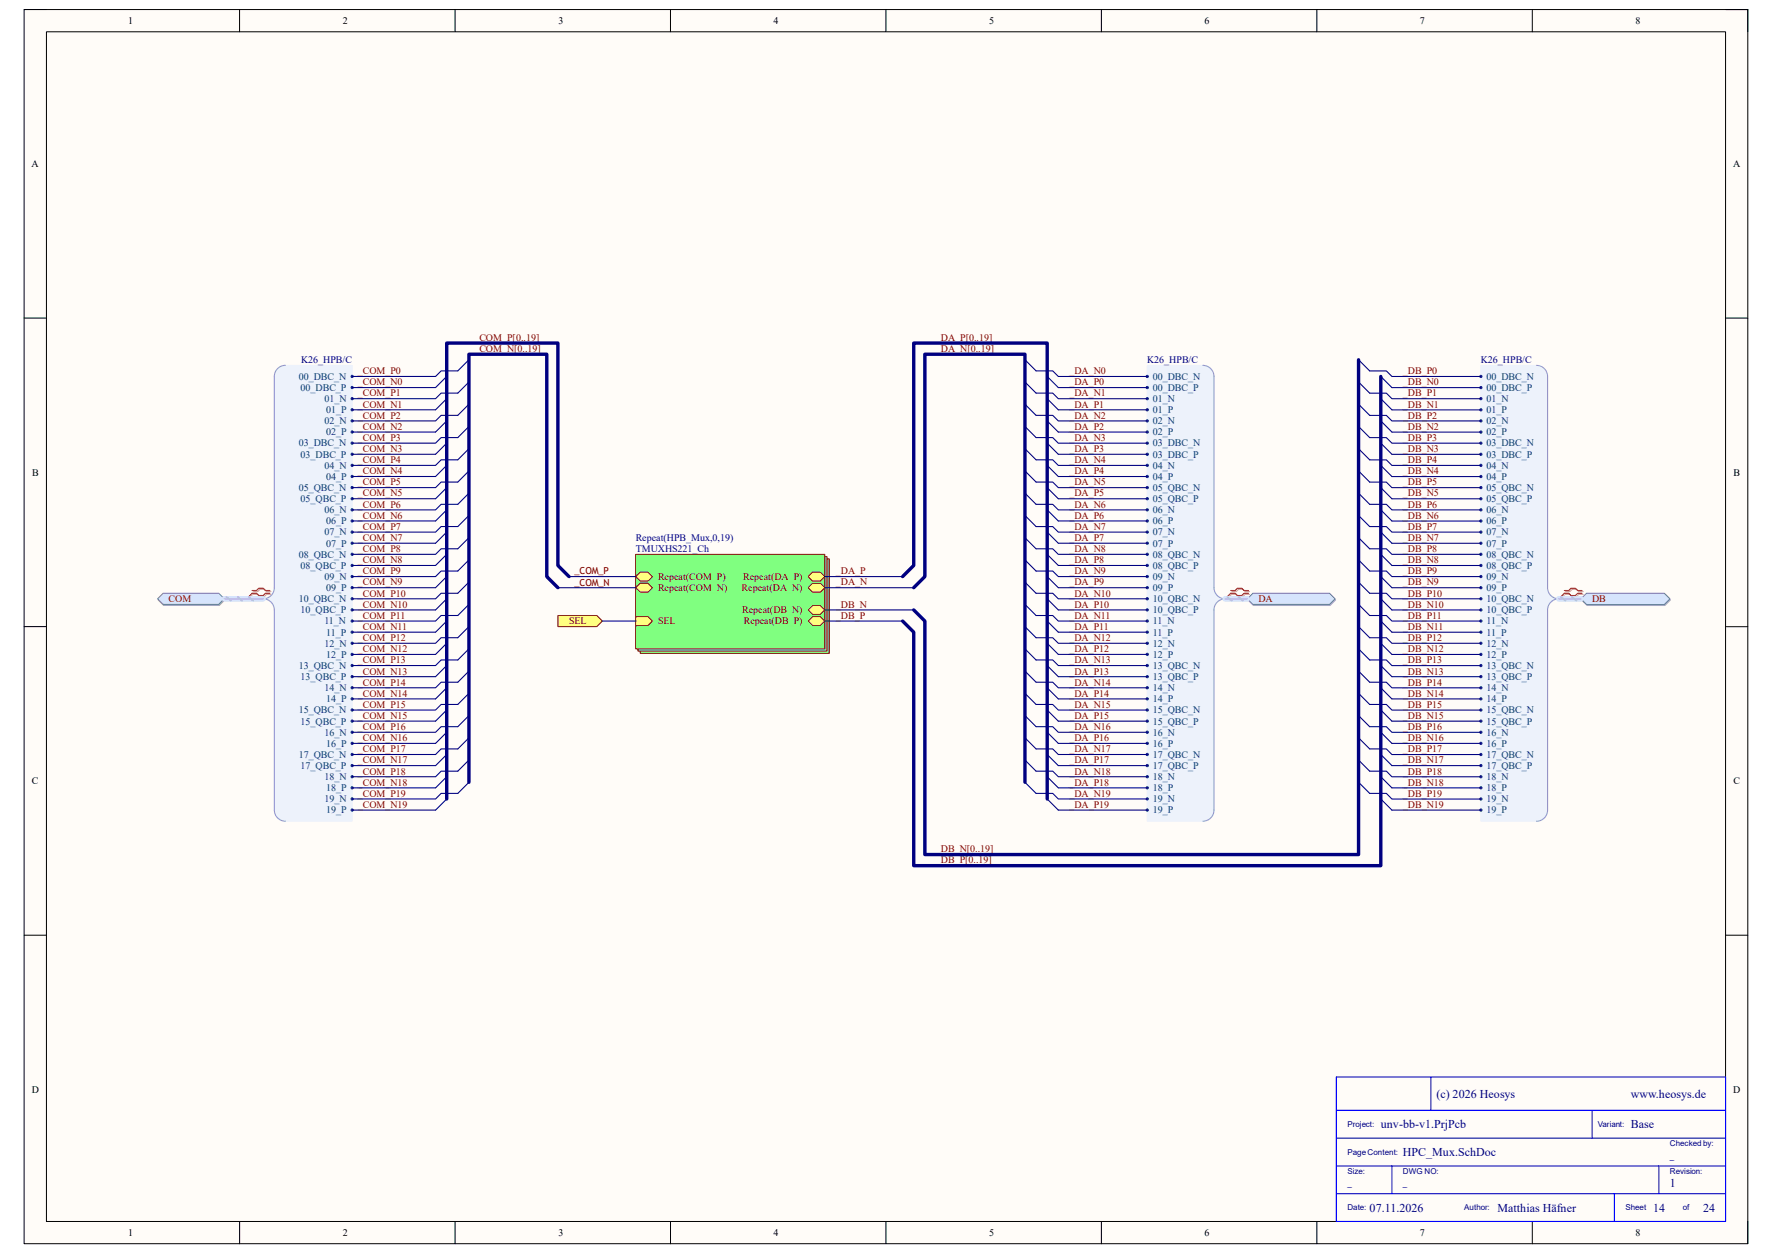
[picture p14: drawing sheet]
<svg xmlns="http://www.w3.org/2000/svg" width="420mm" height="297mm" viewBox="0 0 420 297" stroke-linecap="round" stroke-linejoin="round" font-family="sans-serif">
<defs><g id="words">
<g font-size="2.8" fill="#000080">
<text x="340.4" y="260.2">(c) 2026 Heosys</text>
<text x="386.5" y="260.2">www.heosys.de</text>
<text x="327.3" y="267.4">unv-bb-v1.PrjPcb</text>
<text x="386.5" y="267.4">Base</text>
<text x="332.5" y="274">HPC_Mux.SchDoc</text>
<text x="395.8" y="281.3">1</text>
<text x="324.6" y="287.2">07.11.2026</text>
<text x="354.9" y="287.2">Matthias Häfner</text>
<text x="391.8" y="287.2">14</text>
<text x="403.7" y="287.2">24</text>
</g>
<g font-size="2.4">
<text x="30.4" y="5.7">1</text>
<text x="81.2" y="5.7">2</text>
<text x="132.4" y="5.7">3</text>
<text x="183.3" y="5.7">4</text>
<text x="234.5" y="5.7">5</text>
<text x="285.5" y="5.7">6</text>
<text x="336.5" y="5.7">7</text>
<text x="387.6" y="5.7">8</text>
<text x="7.5" y="39.6">A</text>
<text x="410.8" y="39.6">A</text>
<text x="7.6" y="112.8">B</text>
<text x="410.9" y="112.8">B</text>
<text x="7.6" y="185.9">C</text>
<text x="410.8" y="185.9">C</text>
<text x="7.5" y="259">D</text>
<text x="410.8" y="259">D</text>
<text x="30.4" y="293">1</text>
<text x="81.2" y="293">2</text>
<text x="132.4" y="293">3</text>
<text x="183.3" y="293">4</text>
<text x="234.5" y="293">5</text>
<text x="285.5" y="293">6</text>
<text x="336.5" y="293">7</text>
<text x="387.6" y="293">8</text>
</g>
<g font-size="2.4" fill="#800000">
<text x="112.4" y="80.8">_COM_P[0..19]</text>
<text x="112.4" y="83.4">_COM_N[0..19]</text>
<text x="221.8" y="80.8">_DA_P[0..19]</text>
<text x="221.8" y="83.4">_DA_N[0..19]</text>
<text x="84.8" y="88.7">_COM_P0</text>
<text x="253.4" y="88.7">_DA_N0</text>
<text x="332.5" y="88.7">_DB_P0</text>
<text x="84.8" y="94">_COM_P1</text>
<text x="84.8" y="91.4">_COM_N0</text>
<text x="253.4" y="94">_DA_N1</text>
<text x="253.4" y="91.4">_DA_P0</text>
<text x="332.5" y="94">_DB_P1</text>
<text x="332.5" y="91.4">_DB_N0</text>
<text x="84.8" y="99.3">_COM_P2</text>
<text x="84.8" y="96.6">_COM_N1</text>
<text x="84.8" y="101.9">_COM_N2</text>
<text x="253.4" y="96.6">_DA_P1</text>
<text x="253.4" y="101.9">_DA_P2</text>
<text x="253.4" y="99.3">_DA_N2</text>
<text x="332.5" y="99.3">_DB_P2</text>
<text x="332.5" y="96.6">_DB_N1</text>
<text x="332.5" y="101.9">_DB_N2</text>
<text x="84.8" y="107.1">_COM_N3</text>
<text x="84.8" y="104.5">_COM_P3</text>
<text x="253.4" y="104.5">_DA_N3</text>
<text x="253.4" y="107.1">_DA_P3</text>
<text x="332.5" y="107.1">_DB_N3</text>
<text x="332.5" y="104.5">_DB_P3</text>
<text x="84.8" y="112.4">_COM_N4</text>
<text x="84.8" y="109.8">_COM_P4</text>
<text x="253.4" y="109.8">_DA_N4</text>
<text x="253.4" y="112.4">_DA_P4</text>
<text x="332.5" y="112.4">_DB_N4</text>
<text x="332.5" y="109.8">_DB_P4</text>
<text x="84.8" y="115.1">_COM_P5</text>
<text x="84.8" y="117.7">_COM_N5</text>
<text x="253.4" y="117.7">_DA_P5</text>
<text x="253.4" y="115.1">_DA_N5</text>
<text x="332.5" y="115.1">_DB_P5</text>
<text x="332.5" y="117.7">_DB_N5</text>
<text x="84.8" y="123">_COM_N6</text>
<text x="84.8" y="120.4">_COM_P6</text>
<text x="84.8" y="125.6">_COM_P7</text>
<text x="253.4" y="120.4">_DA_N6</text>
<text x="253.4" y="125.6">_DA_N7</text>
<text x="253.4" y="123">_DA_P6</text>
<text x="332.5" y="123">_DB_N6</text>
<text x="332.5" y="120.4">_DB_P6</text>
<text x="332.5" y="125.6">_DB_P7</text>
<text x="84.8" y="128.2">_COM_N7</text>
<text x="84.8" y="130.9">_COM_P8</text>
<text x="253.4" y="130.9">_DA_N8</text>
<text x="253.4" y="128.2">_DA_P7</text>
<text x="332.5" y="128.2">_DB_N7</text>
<text x="332.5" y="130.9">_DB_P8</text>
<text x="84.8" y="133.5">_COM_N8</text>
<text x="84.8" y="136.1">_COM_P9</text>
<text x="156" y="137.5">Repeat(COM_P)</text>
<text x="176.1" y="137.5">Repeat(DA_P)</text>
<text x="198.1" y="136.1">_DA_P</text>
<text x="253.4" y="136.1">_DA_N9</text>
<text x="253.4" y="133.5">_DA_P8</text>
<text x="332.5" y="133.5">_DB_N8</text>
<text x="332.5" y="136.1">_DB_P9</text>
<text x="40" y="142.7">COM</text>
<text x="84.8" y="138.8">_COM_N9</text>
<text x="84.8" y="141.4">_COM_P10</text>
<text x="156" y="140.1">Repeat(COM_N)</text>
<text x="175.8" y="140.1">Repeat(DA_N)</text>
<text x="198.1" y="138.8">_DA_N</text>
<text x="253.4" y="141.4">_DA_N10</text>
<text x="253.4" y="138.8">_DA_P9</text>
<text x="298.3" y="142.7">DA</text>
<text x="332.5" y="138.8">_DB_N9</text>
<text x="332.5" y="141.4">_DB_P10</text>
<text x="377.4" y="142.7">DB</text>
<text x="84.8" y="144.1">_COM_N10</text>
<text x="84.8" y="149.4">_COM_N11</text>
<text x="84.8" y="146.7">_COM_P11</text>
<text x="134.9" y="148">SEL</text>
<text x="156" y="148">SEL</text>
<text x="175.9" y="145.4">Repeat(DB_N)</text>
<text x="176.3" y="148">Repeat(DB_P)</text>
<text x="198.1" y="144.1">_DB_N</text>
<text x="198.1" y="146.7">_DB_P</text>
<text x="253.4" y="146.7">_DA_N11</text>
<text x="253.4" y="144.1">_DA_P10</text>
<text x="253.4" y="149.4">_DA_P11</text>
<text x="332.5" y="144.1">_DB_N10</text>
<text x="332.5" y="149.4">_DB_N11</text>
<text x="332.5" y="146.7">_DB_P11</text>
<text x="84.8" y="154.6">_COM_N12</text>
<text x="84.8" y="152">_COM_P12</text>
<text x="253.4" y="152">_DA_N12</text>
<text x="253.4" y="154.6">_DA_P12</text>
<text x="332.5" y="154.6">_DB_N12</text>
<text x="332.5" y="152">_DB_P12</text>
<text x="84.8" y="159.9">_COM_N13</text>
<text x="84.8" y="157.2">_COM_P13</text>
<text x="253.4" y="157.2">_DA_N13</text>
<text x="253.4" y="159.9">_DA_P13</text>
<text x="332.5" y="159.9">_DB_N13</text>
<text x="332.5" y="157.2">_DB_P13</text>
<text x="84.8" y="165.1">_COM_N14</text>
<text x="84.8" y="162.5">_COM_P14</text>
<text x="84.8" y="167.8">_COM_P15</text>
<text x="253.4" y="162.5">_DA_N14</text>
<text x="253.4" y="167.8">_DA_N15</text>
<text x="253.4" y="165.1">_DA_P14</text>
<text x="332.5" y="165.1">_DB_N14</text>
<text x="332.5" y="162.5">_DB_P14</text>
<text x="332.5" y="167.8">_DB_P15</text>
<text x="84.8" y="170.4">_COM_N15</text>
<text x="84.8" y="173.1">_COM_P16</text>
<text x="253.4" y="173.1">_DA_N16</text>
<text x="253.4" y="170.4">_DA_P15</text>
<text x="332.5" y="170.4">_DB_N15</text>
<text x="332.5" y="173.1">_DB_P16</text>
<text x="84.8" y="175.7">_COM_N16</text>
<text x="84.8" y="178.3">_COM_P17</text>
<text x="253.4" y="178.3">_DA_N17</text>
<text x="253.4" y="175.7">_DA_P16</text>
<text x="332.5" y="175.7">_DB_N16</text>
<text x="332.5" y="178.3">_DB_P17</text>
<text x="84.8" y="181">_COM_N17</text>
<text x="84.8" y="183.6">_COM_P18</text>
<text x="253.4" y="183.6">_DA_N18</text>
<text x="253.4" y="181">_DA_P17</text>
<text x="332.5" y="181">_DB_N17</text>
<text x="332.5" y="183.6">_DB_P18</text>
<text x="84.8" y="186.2">_COM_N18</text>
<text x="84.8" y="191.5">_COM_N19</text>
<text x="84.8" y="188.8">_COM_P19</text>
<text x="253.4" y="188.8">_DA_N19</text>
<text x="253.4" y="186.2">_DA_P18</text>
<text x="253.4" y="191.5">_DA_P19</text>
<text x="332.5" y="186.2">_DB_N18</text>
<text x="332.5" y="191.5">_DB_N19</text>
<text x="332.5" y="188.8">_DB_P19</text>
<text x="221.8" y="202.1">_DB_N[0..19]</text>
<text x="221.8" y="204.7">_DB_P[0..19]</text>
</g>
<g font-size="2.4" fill="#000080">
<text x="71.4" y="86.1">K26_HPB/C</text>
<text x="271.9" y="86.1">K26_HPB/C</text>
<text x="351" y="86.1">K26_HPB/C</text>
<text x="150.7" y="128.2">Repeat(HPB_Mux,0,19)</text>
<text x="150.7" y="130.9">TMUXHS221_Ch</text>
</g>
<g font-size="2.4" fill="#003a70">
<text x="70.8" y="90">00_DBC_N</text>
<text x="71.2" y="92.7">00_DBC_P</text>
<text x="76.9" y="95.3">01_N</text>
<text x="273.2" y="92.7">00_DBC_P</text>
<text x="273.2" y="90">00_DBC_N</text>
<text x="273.2" y="95.3">01_N</text>
<text x="352.3" y="92.7">00_DBC_P</text>
<text x="352.3" y="90">00_DBC_N</text>
<text x="352.3" y="95.3">01_N</text>
<text x="76.9" y="100.6">02_N</text>
<text x="77.3" y="97.9">01_P</text>
<text x="273.2" y="97.9">01_P</text>
<text x="273.2" y="100.6">02_N</text>
<text x="352.3" y="97.9">01_P</text>
<text x="352.3" y="100.6">02_N</text>
<text x="70.8" y="105.8">03_DBC_N</text>
<text x="77.3" y="103.2">02_P</text>
<text x="273.2" y="103.2">02_P</text>
<text x="273.2" y="105.8">03_DBC_N</text>
<text x="352.3" y="103.2">02_P</text>
<text x="352.3" y="105.8">03_DBC_N</text>
<text x="71.2" y="108.5">03_DBC_P</text>
<text x="76.9" y="111.1">04_N</text>
<text x="77.3" y="113.7">04_P</text>
<text x="273.2" y="111.1">04_N</text>
<text x="273.2" y="108.5">03_DBC_P</text>
<text x="273.2" y="113.7">04_P</text>
<text x="352.3" y="111.1">04_N</text>
<text x="352.3" y="108.5">03_DBC_P</text>
<text x="352.3" y="113.7">04_P</text>
<text x="70.8" y="116.4">05_QBC_N</text>
<text x="71.2" y="119">05_QBC_P</text>
<text x="273.2" y="116.4">05_QBC_N</text>
<text x="273.2" y="119">05_QBC_P</text>
<text x="352.3" y="116.4">05_QBC_N</text>
<text x="352.3" y="119">05_QBC_P</text>
<text x="76.9" y="121.7">06_N</text>
<text x="77.3" y="124.3">06_P</text>
<text x="273.2" y="121.7">06_N</text>
<text x="273.2" y="124.3">06_P</text>
<text x="352.3" y="121.7">06_N</text>
<text x="352.3" y="124.3">06_P</text>
<text x="76.9" y="126.9">07_N</text>
<text x="77.3" y="129.6">07_P</text>
<text x="273.2" y="126.9">07_N</text>
<text x="273.2" y="129.6">07_P</text>
<text x="352.3" y="126.9">07_N</text>
<text x="352.3" y="129.6">07_P</text>
<text x="70.8" y="132.2">08_QBC_N</text>
<text x="71.2" y="134.8">08_QBC_P</text>
<text x="76.9" y="137.5">09_N</text>
<text x="273.2" y="132.2">08_QBC_N</text>
<text x="273.2" y="137.5">09_N</text>
<text x="273.2" y="134.8">08_QBC_P</text>
<text x="352.3" y="132.2">08_QBC_N</text>
<text x="352.3" y="137.5">09_N</text>
<text x="352.3" y="134.8">08_QBC_P</text>
<text x="70.8" y="142.7">10_QBC_N</text>
<text x="77.3" y="140.1">09_P</text>
<text x="273.2" y="142.7">10_QBC_N</text>
<text x="273.2" y="140.1">09_P</text>
<text x="352.3" y="142.7">10_QBC_N</text>
<text x="352.3" y="140.1">09_P</text>
<text x="71.2" y="145.4">10_QBC_P</text>
<text x="76.9" y="148">11_N</text>
<text x="273.2" y="148">11_N</text>
<text x="273.2" y="145.4">10_QBC_P</text>
<text x="352.3" y="148">11_N</text>
<text x="352.3" y="145.4">10_QBC_P</text>
<text x="76.9" y="153.3">12_N</text>
<text x="77.3" y="150.7">11_P</text>
<text x="77.3" y="155.9">12_P</text>
<text x="273.2" y="153.3">12_N</text>
<text x="273.2" y="150.7">11_P</text>
<text x="273.2" y="155.9">12_P</text>
<text x="352.3" y="153.3">12_N</text>
<text x="352.3" y="150.7">11_P</text>
<text x="352.3" y="155.9">12_P</text>
<text x="70.8" y="158.5">13_QBC_N</text>
<text x="71.2" y="161.2">13_QBC_P</text>
<text x="273.2" y="158.5">13_QBC_N</text>
<text x="273.2" y="161.2">13_QBC_P</text>
<text x="352.3" y="158.5">13_QBC_N</text>
<text x="352.3" y="161.2">13_QBC_P</text>
<text x="76.9" y="163.8">14_N</text>
<text x="77.3" y="166.5">14_P</text>
<text x="273.2" y="163.8">14_N</text>
<text x="273.2" y="166.5">14_P</text>
<text x="352.3" y="163.8">14_N</text>
<text x="352.3" y="166.5">14_P</text>
<text x="70.8" y="169.1">15_QBC_N</text>
<text x="71.2" y="171.7">15_QBC_P</text>
<text x="273.2" y="169.1">15_QBC_N</text>
<text x="273.2" y="171.7">15_QBC_P</text>
<text x="352.3" y="169.1">15_QBC_N</text>
<text x="352.3" y="171.7">15_QBC_P</text>
<text x="70.8" y="179.6">17_QBC_N</text>
<text x="76.9" y="174.4">16_N</text>
<text x="77.3" y="177">16_P</text>
<text x="273.2" y="174.4">16_N</text>
<text x="273.2" y="179.6">17_QBC_N</text>
<text x="273.2" y="177">16_P</text>
<text x="352.3" y="174.4">16_N</text>
<text x="352.3" y="179.6">17_QBC_N</text>
<text x="352.3" y="177">16_P</text>
<text x="71.2" y="182.3">17_QBC_P</text>
<text x="76.9" y="184.9">18_N</text>
<text x="273.2" y="184.9">18_N</text>
<text x="273.2" y="182.3">17_QBC_P</text>
<text x="352.3" y="184.9">18_N</text>
<text x="352.3" y="182.3">17_QBC_P</text>
<text x="76.9" y="190.2">19_N</text>
<text x="77.3" y="187.5">18_P</text>
<text x="273.2" y="190.2">19_N</text>
<text x="273.2" y="187.5">18_P</text>
<text x="352.3" y="190.2">19_N</text>
<text x="352.3" y="187.5">18_P</text>
<text x="77.3" y="192.8">19_P</text>
<text x="273.2" y="192.8">19_P</text>
<text x="352.3" y="192.8">19_P</text>
</g>
<g font-size="2.3" fill="#800000">
<text x="136.2" y="136.1">_COM_P</text>
<text x="136.2" y="138.8">_COM_N</text>
</g>
<g font-size="1.9" fill="#000080">
<text x="319.4" y="267.1">Project:</text>
<text x="378.7" y="267.1">Variant:</text>
<text x="319.4" y="273.7">Page Content:</text>
<text x="395.8" y="274.7">_</text>
<text x="395.8" y="271.7">Checked by:</text>
<text x="319.4" y="281.2">_</text>
<text x="319.4" y="278.3">Size:</text>
<text x="332.5" y="281.2">_</text>
<text x="332.5" y="278.3">DWG NO:</text>
<text x="395.8" y="278.3">Revision:</text>
<text x="319.4" y="286.9">Date:</text>
<text x="347" y="286.9">Author:</text>
<text x="385.2" y="286.9">Sheet</text>
<text x="398.9" y="286.9">of</text>
</g>
</g></defs>
<path d="M5.7 2.3h408.6v292.5h-408.6z" fill-rule="evenodd" fill="#fffcf8"/>
<path d="M5.7 2.3h408.6v292.5h-408.6z" fill="none" stroke="#000" stroke-width=".24"/>
<path d="M11 7.5h398v282h-398z" fill-rule="evenodd" fill="#fffcf8"/>
<g fill="none" stroke="#000" stroke-width=".24">
<path d="M5.7 2.3h5.3M11 7.5h398v282h-398zM56.8 2.3v5.2M107.8 2.3v5.2M158.9 2.3v5.2M210 2.3v5.2M261 2.3v5.2M312.1 2.3v5.2M363.2 2.3v5.2M409 2.3h5.3v5.2M5.7 75.4h5.3M409 75.4h5.3"/>
<path d="M5.7 148.5h5.3M409 148.5h5.3M5.7 221.7h5.3M409 221.7h5.3M56.8 289.5v5.3M107.9 289.5v5.3M158.9 289.5v5.3M210 289.5v5.3M261 289.5v5.3M312.1 289.5v5.3M363.2 289.5v5.3M414.3 289.5v5.3"/>
</g>
<path d="M151.7 132.5h44.8v22.4h-44.8z" fill-rule="evenodd" fill="#80ff80"/>
<path d="M151.7 132.5h44.8v22.4h-44.8z" fill="none" stroke="#800000" stroke-width=".24"/>
<path d="M151.2 131.9h44.8v22.4h-44.8z" fill-rule="evenodd" fill="#80ff80"/>
<path d="M151.2 131.9h44.8v22.4h-44.8z" fill="none" stroke="#800000" stroke-width=".24"/>
<path d="M150.7 131.4h44.8v22.4h-44.8z" fill-rule="evenodd" fill="#80ff80"/>
<path d="M150.7 131.4h44.8v22.4h-44.8z" fill="none" stroke="#800000" stroke-width=".24"/>
<path d="M150.7 136.7l1-1.1h1.9l1 1.1-1 1h-1.9z" fill-rule="evenodd" fill="#ffff80"/>
<path d="M150.7 136.7l1-1.1h1.9l1 1.1-1 1h-1.9z" fill="none" stroke="#800000" stroke-width=".24"/>
<path d="M150.7 146.2h2.9l1 1-1 1.1h-2.9z" fill-rule="evenodd" fill="#ffff80"/>
<path d="M150.7 146.2h2.9l1 1-1 1.1h-2.9z" fill="none" stroke="#800000" stroke-width=".24"/>
<path d="M191.5 136.7l1.1-1.1h1.8l1.1 1.1-1.1 1h-1.8z" fill-rule="evenodd" fill="#ffff80"/>
<path d="M191.5 136.7l1.1-1.1h1.8l1.1 1.1-1.1 1h-1.8z" fill="none" stroke="#800000" stroke-width=".24"/>
<path d="M191.5 139.3l1.1-1h1.8l1.1 1-1.1 1.1h-1.8z" fill-rule="evenodd" fill="#ffff80"/>
<path d="M191.5 139.3l1.1-1h1.8l1.1 1-1.1 1.1h-1.8z" fill="none" stroke="#800000" stroke-width=".24"/>
<path d="M151.7 138.3h1.9l1 1-1 1.1h-1.9l-1-1.1z" fill-rule="evenodd" fill="#ffff80"/>
<path d="M151.7 138.3h1.9l1 1-1 1.1h-1.9l-1-1.1z" fill="none" stroke="#800000" stroke-width=".24"/>
<path d="M191.5 147.2l1.1-1h1.8l1.1 1-1.1 1.1h-1.8z" fill-rule="evenodd" fill="#ffff80"/>
<path d="M191.5 147.2l1.1-1h1.8l1.1 1-1.1 1.1h-1.8z" fill="none" stroke="#800000" stroke-width=".24"/>
<path d="M191.5 144.6l1.1-1.1h1.8l1.1 1.1-1.1 1h-1.8z" fill-rule="evenodd" fill="#ffff80"/>
<path d="M191.5 144.6l1.1-1.1h1.8l1.1 1.1-1.1 1h-1.8z" fill="none" stroke="#800000" stroke-width=".24"/>
<path d="M37.5 142.2l1.3-1.3h13.2l1.3 1.3-1.3 1.3h-13.2z" fill-rule="evenodd" fill="#bac0ca"/>
<path d="M37.5 142.2l1.3-1.3h13.2l1.3 1.3-1.3 1.3h-13.2z" fill="none" stroke="#a6acb6" stroke-width=".24"/>
<path d="M37.3 141.9l1.4-1.3h13.1l1.4 1.3-1.4 1.4h-13.1z" fill-rule="evenodd" fill="#d5e4ff"/>
<path d="M37.3 141.9l1.4-1.3h13.1l1.4 1.3-1.4 1.4h-13.1z" fill="none" stroke="#71809b" stroke-width=".24"/>
<g fill="none" stroke="#000080" stroke-width=".25">
<path d="M105.9 89.2l-2.7 2.7M105.9 94.5l-2.7 2.6M105.9 99.8l-2.7 2.6M111.1 85.3l-2.6 2.6M111.1 90.6l-2.6 2.6M111.1 95.8l-2.6 2.7M242.9 85.3l2.7 2.6M242.9 90.6l2.7 2.6M242.9 95.8l2.7 2.7M248.2 89.2l2.6 2.7M248.2 94.5l2.6 2.6M248.2 99.8l2.6 2.6"/>
<path d="M105.9 105l-2.7 2.7M105.9 110.3l-2.7 2.7M105.9 115.6l-2.7 2.6M111.1 101.1l-2.6 2.6M111.1 106.4l-2.6 2.6M111.1 111.6l-2.6 2.7M111.1 116.9l-2.6 2.6M242.9 101.1l2.7 2.6M242.9 106.4l2.7 2.6M242.9 111.6l2.7 2.7M242.9 116.9l2.7 2.6M248.2 105.1l2.6 2.6"/>
<path d="M248.2 110.3l2.6 2.7M248.2 115.6l2.6 2.6M105.9 136.7l-2.7 2.6M105.9 131.4l-2.7 2.6M105.9 126.1l-2.7 2.7M105.9 120.9l-2.7 2.6M111.1 122.2l-2.6 2.6M111.1 127.4l-2.6 2.7M111.1 132.7l-2.6 2.7M111.1 138l-2.6 2.6M242.9 122.2l2.7 2.6M242.9 127.5l2.7 2.6"/>
<path d="M242.9 132.7l2.7 2.7M242.9 138l2.7 2.6M248.2 136.7l2.6 2.6M248.2 131.4l2.6 2.6M248.2 126.1l2.6 2.7M248.2 120.9l2.6 2.6M105.9 157.8l-2.7 2.6M105.9 152.5l-2.7 2.6M105.9 147.2l-2.7 2.6M105.9 141.9l-2.7 2.7M111.1 143.3l-2.6 2.6M111.1 148.5l-2.6 2.7"/>
<path d="M111.1 153.8l-2.6 2.6M111.1 159.1l-2.6 2.6M242.9 143.3l2.7 2.6M242.9 148.5l2.7 2.7M242.9 153.8l2.7 2.6M242.9 159.1l2.7 2.6M248.2 157.8l2.6 2.6M248.2 152.5l2.6 2.6M248.2 147.2l2.6 2.6M248.2 141.9l2.6 2.7M105.9 168.3l-2.7 2.6M105.9 163l-2.7 2.7"/>
<path d="M105.9 178.8l-2.7 2.7M105.9 173.6l-2.7 2.6M111.1 164.3l-2.6 2.7M111.1 169.6l-2.6 2.7M111.1 174.9l-2.6 2.6M242.9 164.3l2.7 2.7M242.9 169.6l2.7 2.7M242.9 174.9l2.7 2.6M248.2 178.8l2.6 2.7M248.2 173.6l2.6 2.6M248.2 168.3l2.6 2.6M248.2 163l2.6 2.7"/>
<path d="M105.9 189.4l-2.7 2.6M105.9 184.1l-2.7 2.7M111.1 180.2l-2.6 2.6M111.1 185.4l-2.6 2.7M242.9 180.2l2.7 2.6M242.9 185.4l2.7 2.7M248.2 189.4l2.6 2.6M248.2 184.1l2.6 2.7"/>
</g>
<path d="M295.8 142.2l1.3-1.3h18.1l1.4 1.3-1.4 1.3h-18.1z" fill-rule="evenodd" fill="#bac0ca"/>
<path d="M295.8 142.2l1.3-1.3h18.1l1.4 1.3-1.4 1.3h-18.1z" fill="none" stroke="#a6acb6" stroke-width=".24"/>
<path d="M295.6 141.9l1.4-1.3h18.1l1.3 1.3-1.3 1.4h-18.1z" fill-rule="evenodd" fill="#d5e4ff"/>
<path d="M295.6 141.9l1.4-1.3h18.1l1.3 1.3-1.3 1.4h-18.1z" fill="none" stroke="#71809b" stroke-width=".24"/>
<g fill="none" stroke="#000080" stroke-width=".25">
<path d="M322 85.3l2.6 2.6M322 90.6l2.6 2.6M322 95.8l2.6 2.7M327.3 89.2l2.6 2.7M327.3 94.5l2.6 2.6M327.3 99.8l2.6 2.6M322 101.1l2.6 2.6M322 106.4l2.6 2.6M322 111.6l2.6 2.7M322 116.9l2.6 2.6M327.3 105.1l2.6 2.6M327.3 110.3l2.6 2.7"/>
<path d="M327.3 115.6l2.6 2.6M322 122.2l2.6 2.6M322 127.5l2.6 2.6M322 132.7l2.6 2.7M322 138l2.6 2.6M327.3 136.7l2.6 2.6M327.3 131.4l2.6 2.6M327.3 126.1l2.6 2.7M327.3 120.9l2.6 2.6M322 143.3l2.6 2.6M322 148.5l2.6 2.7M322 153.8l2.6 2.6"/>
<path d="M322 159.1l2.6 2.6M327.3 157.8l2.6 2.6M327.3 152.5l2.6 2.6M327.3 147.2l2.6 2.6M327.3 141.9l2.6 2.7M322 164.3l2.6 2.7M322 169.6l2.6 2.7M322 174.9l2.6 2.6M327.3 178.8l2.6 2.7M327.3 173.6l2.6 2.6M327.3 168.3l2.6 2.6M327.3 163l2.6 2.7"/>
<path d="M322 180.2l2.6 2.6M322 185.4l2.6 2.7M327.3 189.4l2.6 2.6M327.3 184.1l2.6 2.7"/>
</g>
<path d="M374.8 142.2l1.4-1.3h18.4l1.3 1.3-1.3 1.3h-18.4z" fill-rule="evenodd" fill="#bac0ca"/>
<path d="M374.8 142.2l1.4-1.3h18.4l1.3 1.3-1.3 1.3h-18.4z" fill="none" stroke="#a6acb6" stroke-width=".24"/>
<path d="M374.7 141.9l1.3-1.3h18.5l1.3 1.3-1.3 1.4h-18.5z" fill-rule="evenodd" fill="#d5e4ff"/>
<path d="M374.7 141.9l1.3-1.3h18.5l1.3 1.3-1.3 1.4h-18.5z" fill="none" stroke="#71809b" stroke-width=".24"/>
<path d="M65.4 87.9l.9-1 1.4-.3h15.8v108.1h-15.8l-1.4-.4-.9-1-.4-1.3v-48.1l-.6-1.1-1.4-.9 1.4-.8 .6-1.1v-50.8z" fill-rule="evenodd" fill="#edf2fb"/>
<path d="M65.4 87.9l.9-1 1.4-.3h15.8v108.1h-15.8l-1.4-.4-.9-1-.4-1.3v-48.1l-.6-1.1-1.4-.9 1.4-.8 .6-1.1v-50.8z" fill="none" stroke="#edf2fb" stroke-width=".24"/>
<path d="M67.7 86.6a2.64 2.64 0 0 0-2.7 2.6v50.1a2.64 2.64 0 0 1-2.6 2.6 2.64 2.64 0 0 1 2.6 2.7v47.4a2.63 2.63 0 0 0 2.7 2.7" fill="none" stroke="#8f9ec9" stroke-width=".25"/>
<circle cx="83.5" cy="91.9" r=".26" fill="#003a70"/>
<circle cx="83.5" cy="91.9" r=".26" fill="none" stroke="#003a70" stroke-width=".24"/>
<circle cx="83.5" cy="97.1" r=".26" fill="#003a70"/>
<circle cx="83.5" cy="97.1" r=".26" fill="none" stroke="#003a70" stroke-width=".24"/>
<circle cx="83.5" cy="102.4" r=".26" fill="#003a70"/>
<circle cx="83.5" cy="102.4" r=".26" fill="none" stroke="#003a70" stroke-width=".24"/>
<circle cx="83.5" cy="89.2" r=".26" fill="#003a70"/>
<circle cx="83.5" cy="89.2" r=".26" fill="none" stroke="#003a70" stroke-width=".24"/>
<circle cx="83.5" cy="94.5" r=".26" fill="#003a70"/>
<circle cx="83.5" cy="94.5" r=".26" fill="none" stroke="#003a70" stroke-width=".24"/>
<circle cx="83.5" cy="99.8" r=".26" fill="#003a70"/>
<circle cx="83.5" cy="99.8" r=".26" fill="none" stroke="#003a70" stroke-width=".24"/>
<circle cx="83.5" cy="105" r=".26" fill="#003a70"/>
<circle cx="83.5" cy="105" r=".26" fill="none" stroke="#003a70" stroke-width=".24"/>
<circle cx="83.5" cy="110.3" r=".26" fill="#003a70"/>
<circle cx="83.5" cy="110.3" r=".26" fill="none" stroke="#003a70" stroke-width=".24"/>
<circle cx="83.5" cy="115.6" r=".26" fill="#003a70"/>
<circle cx="83.5" cy="115.6" r=".26" fill="none" stroke="#003a70" stroke-width=".24"/>
<circle cx="83.5" cy="120.9" r=".26" fill="#003a70"/>
<circle cx="83.5" cy="120.9" r=".26" fill="none" stroke="#003a70" stroke-width=".24"/>
<circle cx="83.5" cy="126.1" r=".26" fill="#003a70"/>
<circle cx="83.5" cy="126.1" r=".26" fill="none" stroke="#003a70" stroke-width=".24"/>
<circle cx="83.5" cy="131.4" r=".26" fill="#003a70"/>
<circle cx="83.5" cy="131.4" r=".26" fill="none" stroke="#003a70" stroke-width=".24"/>
<circle cx="83.5" cy="136.7" r=".26" fill="#003a70"/>
<circle cx="83.5" cy="136.7" r=".26" fill="none" stroke="#003a70" stroke-width=".24"/>
<circle cx="83.5" cy="141.9" r=".26" fill="#003a70"/>
<circle cx="83.5" cy="141.9" r=".26" fill="none" stroke="#003a70" stroke-width=".24"/>
<circle cx="83.5" cy="147.2" r=".26" fill="#003a70"/>
<circle cx="83.5" cy="147.2" r=".26" fill="none" stroke="#003a70" stroke-width=".24"/>
<circle cx="83.5" cy="152.5" r=".26" fill="#003a70"/>
<circle cx="83.5" cy="152.5" r=".26" fill="none" stroke="#003a70" stroke-width=".24"/>
<circle cx="83.5" cy="157.8" r=".26" fill="#003a70"/>
<circle cx="83.5" cy="157.8" r=".26" fill="none" stroke="#003a70" stroke-width=".24"/>
<circle cx="83.5" cy="168.3" r=".26" fill="#003a70"/>
<circle cx="83.5" cy="168.3" r=".26" fill="none" stroke="#003a70" stroke-width=".24"/>
<circle cx="83.5" cy="173.6" r=".26" fill="#003a70"/>
<circle cx="83.5" cy="173.6" r=".26" fill="none" stroke="#003a70" stroke-width=".24"/>
<circle cx="83.5" cy="178.8" r=".26" fill="#003a70"/>
<circle cx="83.5" cy="178.8" r=".26" fill="none" stroke="#003a70" stroke-width=".24"/>
<circle cx="83.5" cy="184.1" r=".26" fill="#003a70"/>
<circle cx="83.5" cy="184.1" r=".26" fill="none" stroke="#003a70" stroke-width=".24"/>
<circle cx="83.5" cy="189.4" r=".26" fill="#003a70"/>
<circle cx="83.5" cy="189.4" r=".26" fill="none" stroke="#003a70" stroke-width=".24"/>
<circle cx="83.5" cy="163" r=".26" fill="#003a70"/>
<circle cx="83.5" cy="163" r=".26" fill="none" stroke="#003a70" stroke-width=".24"/>
<circle cx="83.5" cy="107.7" r=".26" fill="#003a70"/>
<circle cx="83.5" cy="107.7" r=".26" fill="none" stroke="#003a70" stroke-width=".24"/>
<circle cx="83.5" cy="112.9" r=".26" fill="#003a70"/>
<circle cx="83.5" cy="112.9" r=".26" fill="none" stroke="#003a70" stroke-width=".24"/>
<circle cx="83.5" cy="118.2" r=".26" fill="#003a70"/>
<circle cx="83.5" cy="118.2" r=".26" fill="none" stroke="#003a70" stroke-width=".24"/>
<circle cx="83.5" cy="123.5" r=".26" fill="#003a70"/>
<circle cx="83.5" cy="123.5" r=".26" fill="none" stroke="#003a70" stroke-width=".24"/>
<circle cx="83.5" cy="128.8" r=".26" fill="#003a70"/>
<circle cx="83.5" cy="128.8" r=".26" fill="none" stroke="#003a70" stroke-width=".24"/>
<circle cx="83.5" cy="134" r=".26" fill="#003a70"/>
<circle cx="83.5" cy="134" r=".26" fill="none" stroke="#003a70" stroke-width=".24"/>
<circle cx="83.5" cy="139.3" r=".26" fill="#003a70"/>
<circle cx="83.5" cy="139.3" r=".26" fill="none" stroke="#003a70" stroke-width=".24"/>
<circle cx="83.5" cy="144.6" r=".26" fill="#003a70"/>
<circle cx="83.5" cy="144.6" r=".26" fill="none" stroke="#003a70" stroke-width=".24"/>
<circle cx="83.5" cy="149.8" r=".26" fill="#003a70"/>
<circle cx="83.5" cy="149.8" r=".26" fill="none" stroke="#003a70" stroke-width=".24"/>
<circle cx="83.5" cy="155.1" r=".26" fill="#003a70"/>
<circle cx="83.5" cy="155.1" r=".26" fill="none" stroke="#003a70" stroke-width=".24"/>
<circle cx="83.5" cy="160.4" r=".26" fill="#003a70"/>
<circle cx="83.5" cy="160.4" r=".26" fill="none" stroke="#003a70" stroke-width=".24"/>
<circle cx="83.5" cy="165.7" r=".26" fill="#003a70"/>
<circle cx="83.5" cy="165.7" r=".26" fill="none" stroke="#003a70" stroke-width=".24"/>
<circle cx="83.5" cy="170.9" r=".26" fill="#003a70"/>
<circle cx="83.5" cy="170.9" r=".26" fill="none" stroke="#003a70" stroke-width=".24"/>
<circle cx="83.5" cy="176.2" r=".26" fill="#003a70"/>
<circle cx="83.5" cy="176.2" r=".26" fill="none" stroke="#003a70" stroke-width=".24"/>
<circle cx="83.5" cy="181.5" r=".26" fill="#003a70"/>
<circle cx="83.5" cy="181.5" r=".26" fill="none" stroke="#003a70" stroke-width=".24"/>
<circle cx="83.5" cy="186.7" r=".26" fill="#003a70"/>
<circle cx="83.5" cy="186.7" r=".26" fill="none" stroke="#003a70" stroke-width=".24"/>
<circle cx="83.5" cy="192" r=".26" fill="#003a70"/>
<circle cx="83.5" cy="192" r=".26" fill="none" stroke="#003a70" stroke-width=".24"/>
<path d="M271.9 86.6h13.2l1.3 .3 1 1 .3 1.3v50.8l.7 1.1 1.3 .8-1.3 .9-.7 1.1v48.1l-.3 1.3-1 1-1.3 .4h-13.2z" fill-rule="evenodd" fill="#edf2fb"/>
<path d="M271.9 86.6h13.2l1.3 .3 1 1 .3 1.3v50.8l.7 1.1 1.3 .8-1.3 .9-.7 1.1v48.1l-.3 1.3-1 1-1.3 .4h-13.2z" fill="none" stroke="#edf2fb" stroke-width=".24"/>
<path d="M285.1 86.6a2.63 2.63 0 0 1 2.6 2.6v50.1a2.64 2.64 0 0 0 2.7 2.6 2.64 2.64 0 0 0-2.7 2.7v47.4a2.63 2.63 0 0 1-2.6 2.7" fill="none" stroke="#8f9ec9" stroke-width=".25"/>
<circle cx="271.9" cy="91.9" r=".26" fill="#003a70"/>
<circle cx="271.9" cy="91.9" r=".26" fill="none" stroke="#003a70" stroke-width=".24"/>
<circle cx="271.9" cy="97.1" r=".26" fill="#003a70"/>
<circle cx="271.9" cy="97.1" r=".26" fill="none" stroke="#003a70" stroke-width=".24"/>
<circle cx="271.9" cy="102.4" r=".26" fill="#003a70"/>
<circle cx="271.9" cy="102.4" r=".26" fill="none" stroke="#003a70" stroke-width=".24"/>
<circle cx="271.9" cy="89.2" r=".26" fill="#003a70"/>
<circle cx="271.9" cy="89.2" r=".26" fill="none" stroke="#003a70" stroke-width=".24"/>
<circle cx="271.9" cy="94.5" r=".26" fill="#003a70"/>
<circle cx="271.9" cy="94.5" r=".26" fill="none" stroke="#003a70" stroke-width=".24"/>
<circle cx="271.9" cy="99.8" r=".26" fill="#003a70"/>
<circle cx="271.9" cy="99.8" r=".26" fill="none" stroke="#003a70" stroke-width=".24"/>
<circle cx="271.9" cy="105" r=".26" fill="#003a70"/>
<circle cx="271.9" cy="105" r=".26" fill="none" stroke="#003a70" stroke-width=".24"/>
<circle cx="271.9" cy="110.3" r=".26" fill="#003a70"/>
<circle cx="271.9" cy="110.3" r=".26" fill="none" stroke="#003a70" stroke-width=".24"/>
<circle cx="271.9" cy="115.6" r=".26" fill="#003a70"/>
<circle cx="271.9" cy="115.6" r=".26" fill="none" stroke="#003a70" stroke-width=".24"/>
<circle cx="271.9" cy="120.9" r=".26" fill="#003a70"/>
<circle cx="271.9" cy="120.9" r=".26" fill="none" stroke="#003a70" stroke-width=".24"/>
<circle cx="271.9" cy="126.1" r=".26" fill="#003a70"/>
<circle cx="271.9" cy="126.1" r=".26" fill="none" stroke="#003a70" stroke-width=".24"/>
<circle cx="271.9" cy="131.4" r=".26" fill="#003a70"/>
<circle cx="271.9" cy="131.4" r=".26" fill="none" stroke="#003a70" stroke-width=".24"/>
<circle cx="271.9" cy="136.7" r=".26" fill="#003a70"/>
<circle cx="271.9" cy="136.7" r=".26" fill="none" stroke="#003a70" stroke-width=".24"/>
<circle cx="271.9" cy="141.9" r=".26" fill="#003a70"/>
<circle cx="271.9" cy="141.9" r=".26" fill="none" stroke="#003a70" stroke-width=".24"/>
<circle cx="271.9" cy="147.2" r=".26" fill="#003a70"/>
<circle cx="271.9" cy="147.2" r=".26" fill="none" stroke="#003a70" stroke-width=".24"/>
<circle cx="271.9" cy="152.5" r=".26" fill="#003a70"/>
<circle cx="271.9" cy="152.5" r=".26" fill="none" stroke="#003a70" stroke-width=".24"/>
<circle cx="271.9" cy="157.8" r=".26" fill="#003a70"/>
<circle cx="271.9" cy="157.8" r=".26" fill="none" stroke="#003a70" stroke-width=".24"/>
<circle cx="271.9" cy="168.3" r=".26" fill="#003a70"/>
<circle cx="271.9" cy="168.3" r=".26" fill="none" stroke="#003a70" stroke-width=".24"/>
<circle cx="271.9" cy="173.6" r=".26" fill="#003a70"/>
<circle cx="271.9" cy="173.6" r=".26" fill="none" stroke="#003a70" stroke-width=".24"/>
<circle cx="271.9" cy="178.8" r=".26" fill="#003a70"/>
<circle cx="271.9" cy="178.8" r=".26" fill="none" stroke="#003a70" stroke-width=".24"/>
<circle cx="271.9" cy="184.1" r=".26" fill="#003a70"/>
<circle cx="271.9" cy="184.1" r=".26" fill="none" stroke="#003a70" stroke-width=".24"/>
<circle cx="271.9" cy="189.4" r=".26" fill="#003a70"/>
<circle cx="271.9" cy="189.4" r=".26" fill="none" stroke="#003a70" stroke-width=".24"/>
<circle cx="271.9" cy="163" r=".26" fill="#003a70"/>
<circle cx="271.9" cy="163" r=".26" fill="none" stroke="#003a70" stroke-width=".24"/>
<circle cx="271.9" cy="107.7" r=".26" fill="#003a70"/>
<circle cx="271.9" cy="107.7" r=".26" fill="none" stroke="#003a70" stroke-width=".24"/>
<circle cx="271.9" cy="112.9" r=".26" fill="#003a70"/>
<circle cx="271.9" cy="112.9" r=".26" fill="none" stroke="#003a70" stroke-width=".24"/>
<circle cx="271.9" cy="118.2" r=".26" fill="#003a70"/>
<circle cx="271.9" cy="118.2" r=".26" fill="none" stroke="#003a70" stroke-width=".24"/>
<circle cx="271.9" cy="123.5" r=".26" fill="#003a70"/>
<circle cx="271.9" cy="123.5" r=".26" fill="none" stroke="#003a70" stroke-width=".24"/>
<circle cx="271.9" cy="128.8" r=".26" fill="#003a70"/>
<circle cx="271.9" cy="128.8" r=".26" fill="none" stroke="#003a70" stroke-width=".24"/>
<circle cx="271.9" cy="134" r=".26" fill="#003a70"/>
<circle cx="271.9" cy="134" r=".26" fill="none" stroke="#003a70" stroke-width=".24"/>
<circle cx="271.9" cy="139.3" r=".26" fill="#003a70"/>
<circle cx="271.9" cy="139.3" r=".26" fill="none" stroke="#003a70" stroke-width=".24"/>
<circle cx="271.9" cy="144.6" r=".26" fill="#003a70"/>
<circle cx="271.9" cy="144.6" r=".26" fill="none" stroke="#003a70" stroke-width=".24"/>
<circle cx="271.9" cy="149.8" r=".26" fill="#003a70"/>
<circle cx="271.9" cy="149.8" r=".26" fill="none" stroke="#003a70" stroke-width=".24"/>
<circle cx="271.9" cy="155.1" r=".26" fill="#003a70"/>
<circle cx="271.9" cy="155.1" r=".26" fill="none" stroke="#003a70" stroke-width=".24"/>
<circle cx="271.9" cy="160.4" r=".26" fill="#003a70"/>
<circle cx="271.9" cy="160.4" r=".26" fill="none" stroke="#003a70" stroke-width=".24"/>
<circle cx="271.9" cy="165.7" r=".26" fill="#003a70"/>
<circle cx="271.9" cy="165.7" r=".26" fill="none" stroke="#003a70" stroke-width=".24"/>
<circle cx="271.9" cy="170.9" r=".26" fill="#003a70"/>
<circle cx="271.9" cy="170.9" r=".26" fill="none" stroke="#003a70" stroke-width=".24"/>
<circle cx="271.9" cy="176.2" r=".26" fill="#003a70"/>
<circle cx="271.9" cy="176.2" r=".26" fill="none" stroke="#003a70" stroke-width=".24"/>
<circle cx="271.9" cy="181.5" r=".26" fill="#003a70"/>
<circle cx="271.9" cy="181.5" r=".26" fill="none" stroke="#003a70" stroke-width=".24"/>
<circle cx="271.9" cy="186.7" r=".26" fill="#003a70"/>
<circle cx="271.9" cy="186.7" r=".26" fill="none" stroke="#003a70" stroke-width=".24"/>
<circle cx="271.9" cy="192" r=".26" fill="#003a70"/>
<circle cx="271.9" cy="192" r=".26" fill="none" stroke="#003a70" stroke-width=".24"/>
<path d="M351 86.6h13.2l1.3 .3 1 1 .3 1.3v50.8l.7 1.1 1.3 .9-1.3 .8-.7 1.1v48.1l-.3 1.4-1 .9-1.3 .4h-13.2z" fill-rule="evenodd" fill="#edf2fb"/>
<path d="M351 86.6h13.2l1.3 .3 1 1 .3 1.3v50.8l.7 1.1 1.3 .9-1.3 .8-.7 1.1v48.1l-.3 1.4-1 .9-1.3 .4h-13.2z" fill="none" stroke="#edf2fb" stroke-width=".24"/>
<path d="M364.2 86.6a2.61 2.61 0 0 1 2.6 2.6v50.1a2.63 2.63 0 0 0 2.6 2.6 2.65 2.65 0 0 0-2.6 2.7v47.4a2.63 2.63 0 0 1-2.6 2.7" fill="none" stroke="#8f9ec9" stroke-width=".25"/>
<circle cx="351" cy="91.9" r=".26" fill="#003a70"/>
<circle cx="351" cy="91.9" r=".26" fill="none" stroke="#003a70" stroke-width=".24"/>
<circle cx="351" cy="97.1" r=".26" fill="#003a70"/>
<circle cx="351" cy="97.1" r=".26" fill="none" stroke="#003a70" stroke-width=".24"/>
<circle cx="351" cy="102.4" r=".26" fill="#003a70"/>
<circle cx="351" cy="102.4" r=".26" fill="none" stroke="#003a70" stroke-width=".24"/>
<circle cx="351" cy="89.2" r=".26" fill="#003a70"/>
<circle cx="351" cy="89.2" r=".26" fill="none" stroke="#003a70" stroke-width=".24"/>
<circle cx="351" cy="94.5" r=".26" fill="#003a70"/>
<circle cx="351" cy="94.5" r=".26" fill="none" stroke="#003a70" stroke-width=".24"/>
<circle cx="351" cy="99.8" r=".26" fill="#003a70"/>
<circle cx="351" cy="99.8" r=".26" fill="none" stroke="#003a70" stroke-width=".24"/>
<circle cx="351" cy="105" r=".26" fill="#003a70"/>
<circle cx="351" cy="105" r=".26" fill="none" stroke="#003a70" stroke-width=".24"/>
<circle cx="351" cy="110.3" r=".26" fill="#003a70"/>
<circle cx="351" cy="110.3" r=".26" fill="none" stroke="#003a70" stroke-width=".24"/>
<circle cx="351" cy="115.6" r=".26" fill="#003a70"/>
<circle cx="351" cy="115.6" r=".26" fill="none" stroke="#003a70" stroke-width=".24"/>
<circle cx="351" cy="120.9" r=".26" fill="#003a70"/>
<circle cx="351" cy="120.9" r=".26" fill="none" stroke="#003a70" stroke-width=".24"/>
<circle cx="351" cy="126.1" r=".26" fill="#003a70"/>
<circle cx="351" cy="126.1" r=".26" fill="none" stroke="#003a70" stroke-width=".24"/>
<circle cx="351" cy="131.4" r=".26" fill="#003a70"/>
<circle cx="351" cy="131.4" r=".26" fill="none" stroke="#003a70" stroke-width=".24"/>
<circle cx="351" cy="136.7" r=".26" fill="#003a70"/>
<circle cx="351" cy="136.7" r=".26" fill="none" stroke="#003a70" stroke-width=".24"/>
<circle cx="351" cy="141.9" r=".26" fill="#003a70"/>
<circle cx="351" cy="141.9" r=".26" fill="none" stroke="#003a70" stroke-width=".24"/>
<circle cx="351" cy="147.2" r=".26" fill="#003a70"/>
<circle cx="351" cy="147.2" r=".26" fill="none" stroke="#003a70" stroke-width=".24"/>
<circle cx="351" cy="152.5" r=".26" fill="#003a70"/>
<circle cx="351" cy="152.5" r=".26" fill="none" stroke="#003a70" stroke-width=".24"/>
<circle cx="351" cy="157.8" r=".26" fill="#003a70"/>
<circle cx="351" cy="157.8" r=".26" fill="none" stroke="#003a70" stroke-width=".24"/>
<circle cx="351" cy="168.3" r=".26" fill="#003a70"/>
<circle cx="351" cy="168.3" r=".26" fill="none" stroke="#003a70" stroke-width=".24"/>
<circle cx="351" cy="173.6" r=".26" fill="#003a70"/>
<circle cx="351" cy="173.6" r=".26" fill="none" stroke="#003a70" stroke-width=".24"/>
<circle cx="351" cy="178.9" r=".26" fill="#003a70"/>
<circle cx="351" cy="178.9" r=".26" fill="none" stroke="#003a70" stroke-width=".24"/>
<circle cx="351" cy="184.1" r=".26" fill="#003a70"/>
<circle cx="351" cy="184.1" r=".26" fill="none" stroke="#003a70" stroke-width=".24"/>
<circle cx="351" cy="189.4" r=".26" fill="#003a70"/>
<circle cx="351" cy="189.4" r=".26" fill="none" stroke="#003a70" stroke-width=".24"/>
<circle cx="351" cy="163" r=".26" fill="#003a70"/>
<circle cx="351" cy="163" r=".26" fill="none" stroke="#003a70" stroke-width=".24"/>
<circle cx="351" cy="107.7" r=".26" fill="#003a70"/>
<circle cx="351" cy="107.7" r=".26" fill="none" stroke="#003a70" stroke-width=".24"/>
<circle cx="351" cy="113" r=".26" fill="#003a70"/>
<circle cx="351" cy="113" r=".26" fill="none" stroke="#003a70" stroke-width=".24"/>
<circle cx="351" cy="118.2" r=".26" fill="#003a70"/>
<circle cx="351" cy="118.2" r=".26" fill="none" stroke="#003a70" stroke-width=".24"/>
<circle cx="351" cy="123.5" r=".26" fill="#003a70"/>
<circle cx="351" cy="123.5" r=".26" fill="none" stroke="#003a70" stroke-width=".24"/>
<circle cx="351" cy="128.8" r=".26" fill="#003a70"/>
<circle cx="351" cy="128.8" r=".26" fill="none" stroke="#003a70" stroke-width=".24"/>
<circle cx="351" cy="134" r=".26" fill="#003a70"/>
<circle cx="351" cy="134" r=".26" fill="none" stroke="#003a70" stroke-width=".24"/>
<circle cx="351" cy="139.3" r=".26" fill="#003a70"/>
<circle cx="351" cy="139.3" r=".26" fill="none" stroke="#003a70" stroke-width=".24"/>
<circle cx="351" cy="144.6" r=".26" fill="#003a70"/>
<circle cx="351" cy="144.6" r=".26" fill="none" stroke="#003a70" stroke-width=".24"/>
<circle cx="351" cy="149.9" r=".26" fill="#003a70"/>
<circle cx="351" cy="149.9" r=".26" fill="none" stroke="#003a70" stroke-width=".24"/>
<circle cx="351" cy="155.1" r=".26" fill="#003a70"/>
<circle cx="351" cy="155.1" r=".26" fill="none" stroke="#003a70" stroke-width=".24"/>
<circle cx="351" cy="160.4" r=".26" fill="#003a70"/>
<circle cx="351" cy="160.4" r=".26" fill="none" stroke="#003a70" stroke-width=".24"/>
<circle cx="351" cy="165.7" r=".26" fill="#003a70"/>
<circle cx="351" cy="165.7" r=".26" fill="none" stroke="#003a70" stroke-width=".24"/>
<circle cx="351" cy="170.9" r=".26" fill="#003a70"/>
<circle cx="351" cy="170.9" r=".26" fill="none" stroke="#003a70" stroke-width=".24"/>
<circle cx="351" cy="176.2" r=".26" fill="#003a70"/>
<circle cx="351" cy="176.2" r=".26" fill="none" stroke="#003a70" stroke-width=".24"/>
<circle cx="351" cy="181.5" r=".26" fill="#003a70"/>
<circle cx="351" cy="181.5" r=".26" fill="none" stroke="#003a70" stroke-width=".24"/>
<circle cx="351" cy="186.7" r=".26" fill="#003a70"/>
<circle cx="351" cy="186.7" r=".26" fill="none" stroke="#003a70" stroke-width=".24"/>
<circle cx="351" cy="192" r=".26" fill="#003a70"/>
<circle cx="351" cy="192" r=".26" fill="none" stroke="#003a70" stroke-width=".24"/>
<path d="M132.2 145.9h9.3l1.3 1.3-1.3 1.3h-9.3z" fill-rule="evenodd" fill="#ffff80"/>
<path d="M132.2 145.9h9.3l1.3 1.3-1.3 1.3h-9.3z" fill="none" stroke="#800000" stroke-width=".24"/>
<path d="M60 140.2h1.1l.5-.5h1l.6 .5h1M60 140.9h1.1l.5 .5h1l.6-.5h1M292 140.2h1l.5-.5h1.1l.5 .5h1.1M292 140.9h1l.5 .5h1.1l.5-.5h1.1M371 140.2h1.1l.5-.5h1.1l.5 .5h1M371 140.9h1.1l.5 .5h1.1l.5-.5h1" fill="none" stroke="#d0a19e" stroke-width=".25"/>
<path d="M60 140.9l-1.6 1M292 140.9l-1.6 1M371 140.9l-1.6 1" fill="none" stroke="#d0a19e" stroke-width=".24"/>
<path d="M59.7 140h1.1l.5-.6h1.1l.5 .6h1.1M291.7 140h1l.6-.6h1l.6 .6h1M370.8 140h1l.5-.6h1.1l.5 .6h1.1M59.7 140.6h1.1l.5 .6h1.1l.5-.6h1.1M291.7 140.6h1l.6 .6h1l.6-.6h1M370.8 140.6h1l.5 .6h1.1l.5-.6h1.1" fill="none" stroke="#f00" stroke-width=".25"/>
<path d="M59.7 140.6l-1.3 1.3M291.7 140.6l-1.3 1.3M370.8 140.6l-1.4 1.3" fill="none" stroke="#f00" stroke-width=".24"/>
<path d="M316.7 255.3h92.3v34.2h-92.3zM339.1 255.3v7.9M316.7 276.4h92.3M316.7 269.8h92.3M316.7 263.2h92.3M329.9 276.4v6.6M377.4 263.2v6.6M393.2 276.4v6.6M316.7 283h92.3M382.6 283v6.5" fill="none" stroke="#00f" stroke-width=".25"/>
<g fill="none" stroke="#000080" stroke-width=".25">
<path d="M83.5 97.1h19.7M83.5 91.9h19.7M108.5 87.9h-3.9l-1.4 1.3h-19.7M108.5 98.5h-3.9l-1.4 1.3h-19.7M108.5 93.2h-3.9l-1.4 1.3h-19.7M245.6 87.9h3.9l1.3 1.3h21.1M245.6 98.5h3.9l1.3 1.3h21.1M245.6 93.2h3.9l1.3 1.3h21.1M250.8 97.1h21.1M250.8 91.9h21.1M324.6 87.9h4l1.3 1.3h21.1M324.6 98.5h4l1.3 1.3h21.1"/>
<path d="M324.6 93.2h4l1.3 1.3h21.1M329.9 91.9h21.1M329.9 97.2h21.1M83.5 102.4h19.7M83.5 107.7h19.7M83.5 113h19.7M83.5 118.2h19.7M108.5 103.7h-3.9l-1.4 1.3h-19.7M108.5 109h-3.9l-1.4 1.3h-19.7M108.5 114.3h-3.9l-1.4 1.3h-19.7M108.5 119.5h-3.9l-1.4 1.4h-19.7M245.6 103.7h3.9l1.3 1.4h21.1"/>
<path d="M245.6 109h3.9l1.3 1.3h21.1M245.6 114.3h3.9l1.3 1.3h21.1M245.6 119.5h3.9l1.3 1.4h21.1M250.8 102.4h21.1M250.8 107.7h21.1M250.8 113h21.1M250.8 118.2h21.1M324.6 103.7h4l1.3 1.4h21.1M324.6 109h4l1.3 1.3h21.1M324.6 114.3h4l1.3 1.3h21.1M324.6 119.5h4l1.3 1.4h21.1M329.9 113h21.1"/>
<path d="M329.9 118.2h21.1M329.9 102.4h21.1M329.9 107.7h21.1M83.5 139.3h19.7M83.5 123.5h19.7M83.5 128.8h19.7M83.5 134h19.7M108.5 124.8h-3.9l-1.4 1.3h-19.7M108.5 130.1h-3.9l-1.4 1.3h-19.7M108.5 135.4h-3.9l-1.4 1.3h-19.7M132.2 139.3h18.5M134.9 136.7h15.8"/>
<path d="M195.5 136.7h18.4M195.5 139.3h21.1M245.6 124.8h3.9l1.3 1.3h21.1M245.6 130.1h3.9l1.3 1.3h21.1M245.6 135.4h3.9l1.3 1.3h21.1M250.8 139.3h21.1M250.8 123.5h21.1M250.8 128.8h21.1M250.8 134h21.1M324.6 124.8h4l1.3 1.3h21.1M324.6 130.1h4l1.3 1.3h21.1M324.6 135.4h4l1.3 1.3h21.1"/>
<path d="M329.9 139.3h21.1M329.9 123.5h21.1M329.9 128.8h21.1M329.9 134h21.1M83.5 144.6h19.7M83.5 149.8h19.7M83.5 155.1h19.7M108.5 140.6h-3.9l-1.4 1.3h-19.7M108.5 145.9h-3.9l-1.4 1.3h-19.7M108.5 151.2h-3.9l-1.4 1.3h-19.7M108.5 156.4h-3.9l-1.4 1.4h-19.7M142.8 147.2h7.9"/>
<path d="M195.5 147.2h18.4M195.5 144.6h21.1M245.6 140.6h3.9l1.3 1.3h21.1M245.6 145.9h3.9l1.3 1.3h21.1M245.6 151.2h3.9l1.3 1.3h21.1M245.6 156.4h3.9l1.3 1.4h21.1M250.8 144.6h21.1M250.8 149.8h21.1M250.8 155.1h21.1M324.6 140.6h4l1.3 1.3h21.1M324.6 145.9h4l1.3 1.3h21.1M324.6 151.2h4l1.3 1.3h21.1"/>
<path d="M324.6 156.4h4l1.3 1.4h21.1M329.9 144.6h21.1M329.9 149.9h21.1M329.9 155.1h21.1M83.5 160.4h19.7M83.5 165.7h19.7M83.5 170.9h19.7M83.5 176.2h19.7M108.5 161.7h-3.9l-1.4 1.3h-19.7M108.5 167h-3.9l-1.4 1.3h-19.7M108.5 172.3h-3.9l-1.4 1.3h-19.7M108.5 177.5h-3.9l-1.4 1.3h-19.7"/>
<path d="M245.6 161.7h3.9l1.3 1.3h21.1M245.6 167h3.9l1.3 1.3h21.1M245.6 172.3h3.9l1.3 1.3h21.1M245.6 177.5h3.9l1.3 1.3h21.1M250.8 160.4h21.1M250.8 165.7h21.1M250.8 170.9h21.1M250.8 176.2h21.1M324.6 161.7h4l1.3 1.3h21.1M324.6 167h4l1.3 1.3h21.1M324.6 172.3h4l1.3 1.3h21.1M324.6 177.5h4l1.3 1.4h21.1"/>
<path d="M329.9 160.4h21.1M329.9 165.7h21.1M329.9 170.9h21.1M329.9 176.2h21.1M83.5 181.5h19.7M83.5 186.8h19.7M83.5 192h19.7M108.5 182.8h-3.9l-1.4 1.3h-19.7M108.5 188.1h-3.9l-1.4 1.3h-19.7M245.6 182.8h3.9l1.3 1.3h21.1M245.6 188.1h3.9l1.3 1.3h21.1M250.8 181.5h21.1"/>
<path d="M250.8 186.8h21.1M250.8 192h21.1M324.6 182.8h4l1.3 1.3h21.1M324.6 188.1h4l1.3 1.3h21.1M329.9 181.5h21.1M329.9 186.8h21.1M329.9 192h21.1"/>
</g>
<path d="M322 85.3v117.3h-102.8v-55.4l-2.6-2.6M327.3 89.2v116h-110.7v-55.4l-2.7-2.6M132.2 139.3l-2.6-2.6v-52.7h-18.5v101.4M134.9 136.7l-2.7-2.7v-52.7h-26.3v108.1M213.9 136.7l2.7-2.7v-52.7h31.6v108.1M216.6 139.3l2.6-2.6v-52.7h23.7v101.4" fill="none" stroke="#000080" stroke-width=".8"/>
<path d="M53.2 141.9h9.2M290.4 141.9h5.2M369.4 141.9h5.3" fill="none" stroke="#cbdaff" stroke-width="1.3"/>
<path d="M53.7 141.5l1 .9M56.3 141.5l1.1 .9M59 141.5l1 .9M290.9 141.5l1.1 .9M293.5 141.5l1.1 .9M370 141.5l1 .9M372.6 141.5l1.1 .9" fill="none" stroke="#adbce7" stroke-width=".38"/>
<path d="M53.2 141.9h9.2M290.4 141.9h5.2M369.4 141.9h5.3" fill="none" stroke="#adbce7" stroke-width=".25"/>
<use href="#words"/>
</svg>
